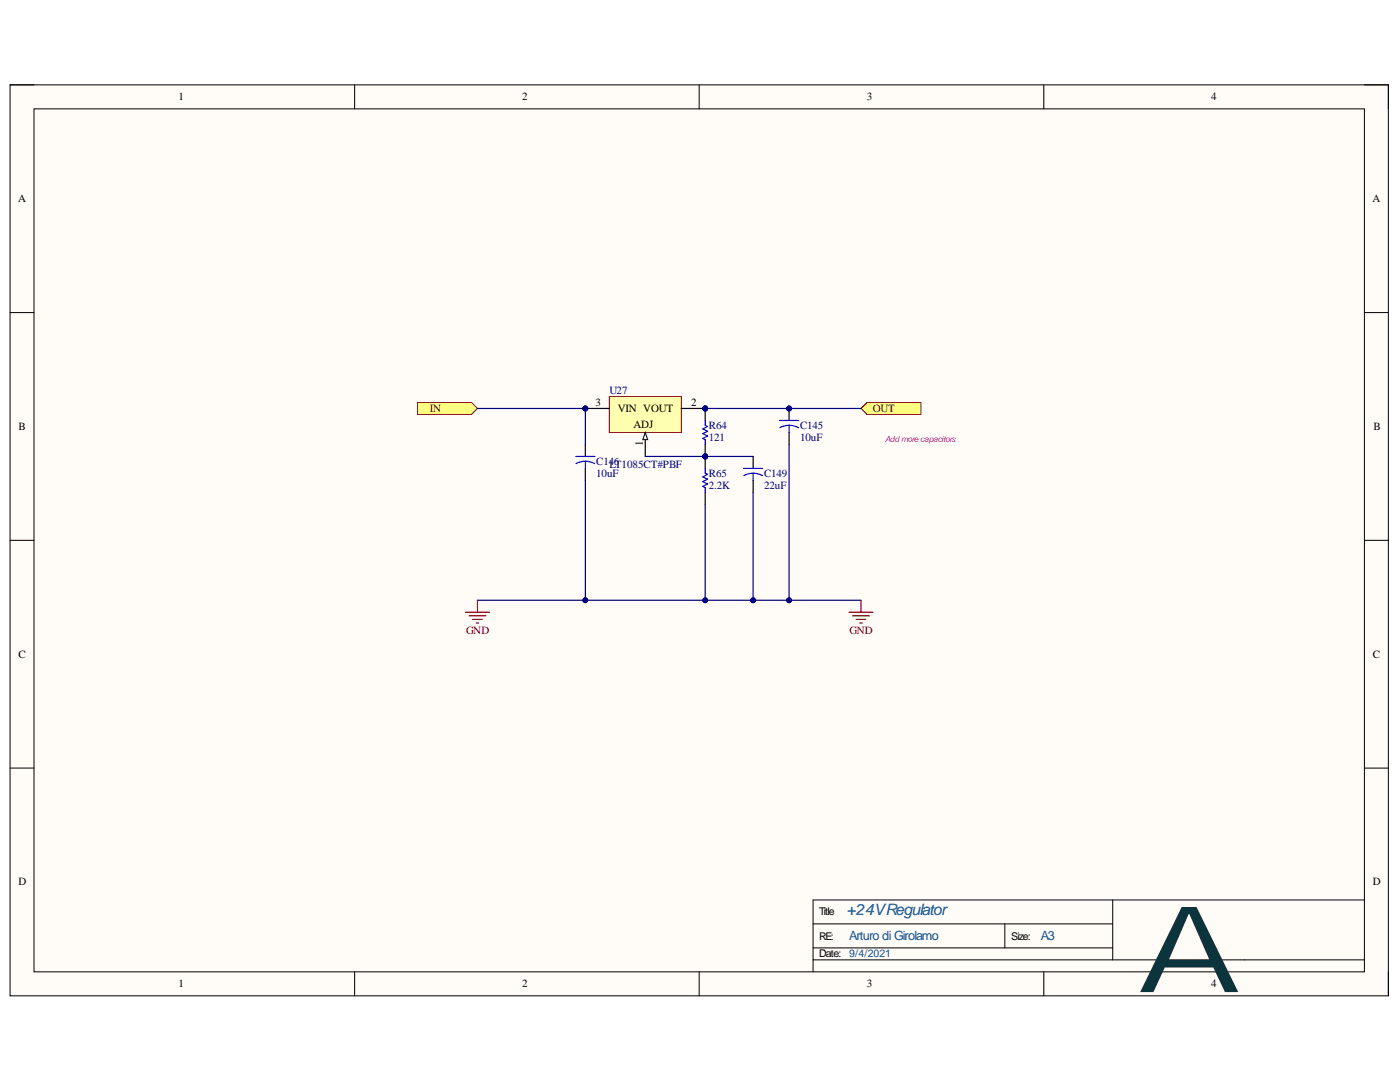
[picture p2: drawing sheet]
<svg xmlns="http://www.w3.org/2000/svg" width="279mm" height="216mm" viewBox="0 0 279 216" stroke-linecap="round" stroke-linejoin="round" font-family="sans-serif">
<defs><g id="words">
<text font-size="23.9" fill="#0c343d" x="226.9" y="198">A</text>
<text font-size="3.1" fill="#0b5394" x="169" y="182.7">+24VRegulator</text>
<g font-size="2.5" fill="#0b5394">
<text x="169.5" y="187.6">Arturo di Girolamo</text>
<text x="207.7" y="187.6">A3</text>
</g>
<g font-size="2.2">
<text x="35.6" y="20">1</text>
<text x="104.2" y="20">2</text>
<text x="173" y="20">3</text>
<text x="241.7" y="20">4</text>
<text x="3.6" y="40.3">A</text>
<text x="273.9" y="40.3">A</text>
<text x="118.8" y="81">3</text>
<text x="123.3" y="82.2">VIN VOUT</text>
<text x="137.9" y="81">2</text>
<text x="3.7" y="85.8">B</text>
<text x="126.4" y="85.3">ADJ</text>
<text x="128.3" y="89" transform="rotate(-90 128.3 89)">1</text>
<text x="274.1" y="85.8">B</text>
<text x="3.7" y="131.2">C</text>
<text x="274" y="131.2">C</text>
<text x="3.7" y="176.6">D</text>
<text x="274" y="176.6">D</text>
<text x="35.6" y="197">1</text>
<text x="104.2" y="197">2</text>
<text x="173" y="197">3</text>
<text x="241.7" y="197">4</text>
</g>
<g font-size="2.2" fill="#800000">
<text x="85.8" y="82.2">IN</text>
<text x="174.2" y="82.2">OUT</text>
<text x="93" y="126.4">GND</text>
<text x="169.6" y="126.4">GND</text>
</g>
<g font-size="2.2" fill="#000080">
<text x="121.6" y="78.6">U27</text>
<text x="141.5" y="85.6">R64</text>
<text x="141.5" y="87.9">121</text>
<text x="159.7" y="85.6">C145</text>
<text x="159.7" y="87.9">10uF</text>
<text x="119" y="92.8">C146</text>
<text x="119" y="95.1">10uF</text>
<text x="121.6" y="93.4">LT1085CT#PBF</text>
<text x="141.5" y="95.1">R65</text>
<text x="152.5" y="95.1">C149</text>
<text x="141.5" y="97.5">2.2K</text>
<text x="152.5" y="97.5">22uF</text>
</g>
<g font-size="2.1">
<text x="163.5" y="182.7">Title</text>
<text x="163.5" y="191">Date:</text>
<text x="163.5" y="187.5">RE:</text>
<text x="201.8" y="187.5">Size:</text>
</g>
<text font-size="2.1" fill="#0b5394" x="169.5" y="191">9/4/2021</text>
<text font-size="1.7" fill="#f0f" x="176.7" y="88.3">Addmore capacitors</text>
</g></defs>
<path d="M2 16.9h275.1v181.8h-275.1z" fill-rule="evenodd" fill="#fffcf8"/>
<path d="M2 16.9h275.1v181.8h-275.1z" fill="none" stroke="#000" stroke-width=".2"/>
<path d="M6.8 21.7h265.5v172.2h-265.5z" fill-rule="evenodd" fill="#fffcf8"/>
<g fill="none" stroke="#000" stroke-width=".2">
<path d="M2 16.9h4.8M70.8 16.9v4.8M139.5 16.9v4.8M208.3 16.9v4.8M272.3 16.9h4.8v4.8M6.8 21.7h265.5v172.2h-265.5zM2 62.4h4.8M272.3 62.4h4.8M2 107.8h4.8M272.3 107.8h4.8M2 153.3h4.8M272.3 153.3h4.8"/>
<path d="M222.1 179.6v11.9M272.3 179.6h-110v14.3M70.8 193.9v4.8M139.5 193.9v4.8M162.3 184.4h59.8M162.3 191.5h110M162.3 189.1h59.8M200.5 184.4v4.7M208.3 193.9v4.8M277.1 193.9v4.8"/>
</g>
<circle cx="140.7" cy="81.5" r=".48" fill="#000080"/>
<circle cx="140.7" cy="81.5" r=".48" fill="none" stroke="#000080" stroke-width=".2"/>
<circle cx="140.7" cy="91.1" r=".48" fill="#000080"/>
<circle cx="140.7" cy="91.1" r=".48" fill="none" stroke="#000080" stroke-width=".2"/>
<path d="M140.7 81.5v2.4" fill="none" stroke="#000" stroke-width=".24"/>
<circle cx="140.7" cy="81.5" r=".48" fill="#000080"/>
<circle cx="140.7" cy="81.5" r=".48" fill="none" stroke="#000080" stroke-width=".2"/>
<path d="M140.7 88.7v2.4" fill="none" stroke="#000" stroke-width=".24"/>
<circle cx="140.7" cy="91.1" r=".48" fill="#000080"/>
<circle cx="140.7" cy="91.1" r=".48" fill="none" stroke="#000080" stroke-width=".2"/>
<path d="M140.7 83.9v1l.5 .2-.9 .5 .9 .5-.9 .4 .9 .5-.9 .5 .4 .2v1" fill="none" stroke="#00f" stroke-width=".24"/>
<circle cx="140.7" cy="91.1" r=".48" fill="#000080"/>
<circle cx="140.7" cy="91.1" r=".48" fill="none" stroke="#000080" stroke-width=".2"/>
<path d="M140.7 91.1v2.4" fill="none" stroke="#000" stroke-width=".24"/>
<circle cx="140.7" cy="91.1" r=".48" fill="#000080"/>
<circle cx="140.7" cy="91.1" r=".48" fill="none" stroke="#000080" stroke-width=".2"/>
<path d="M116.8 88.7v2.4M116.8 93.5v2.4M140.7 98.2v2.4" fill="none" stroke="#000" stroke-width=".24"/>
<path d="M114.9 91.1h3.8M116.8 92l1.2 .2 .7 .3M116.8 92l-.8 .1-1 .4M116.8 92v1.5M140.7 93.5v.9l.5 .3-.9 .4 .9 .5-.9 .5 .9 .5-.9 .5 .4 .2v.9" fill="none" stroke="#00f" stroke-width=".24"/>
<circle cx="157.5" cy="81.5" r=".48" fill="#000080"/>
<circle cx="157.5" cy="81.5" r=".48" fill="none" stroke="#000080" stroke-width=".2"/>
<path d="M157.5 81.5v2.4" fill="none" stroke="#000" stroke-width=".24"/>
<circle cx="157.5" cy="81.5" r=".48" fill="#000080"/>
<circle cx="157.5" cy="81.5" r=".48" fill="none" stroke="#000080" stroke-width=".2"/>
<path d="M157.5 86.3v2.4" fill="none" stroke="#000" stroke-width=".24"/>
<path d="M155.6 83.9h3.8M157.5 84.9l1.1 .1 .7 .3M157.5 84.9l-1.2 .1-.7 .3M157.5 84.9v1.4" fill="none" stroke="#00f" stroke-width=".24"/>
<path d="M171.8 81.5l1.2-1.2h10.8v2.4h-10.8z" fill-rule="evenodd" fill="#ffff80"/>
<path d="M171.8 81.5l1.2-1.2h10.8v2.4h-10.8z" fill="none" stroke="#800000" stroke-width=".2"/>
<path d="M83.3 80.3h10.8l1.2 1.2-1.2 1.2h-10.8z" fill-rule="evenodd" fill="#ffff80"/>
<path d="M83.3 80.3h10.8l1.2 1.2-1.2 1.2h-10.8z" fill="none" stroke="#800000" stroke-width=".2"/>
<circle cx="140.7" cy="81.5" r=".48" fill="#000080"/>
<circle cx="140.7" cy="81.5" r=".48" fill="none" stroke="#000080" stroke-width=".2"/>
<circle cx="116.8" cy="81.5" r=".48" fill="#000080"/>
<circle cx="116.8" cy="81.5" r=".48" fill="none" stroke="#000080" stroke-width=".2"/>
<path d="M121.6 79.1h14.4v7.2h-14.4z" fill-rule="evenodd" fill="#ffffb0"/>
<path d="M121.6 79.1h14.4v7.2h-14.4z" fill="none" stroke="#800000" stroke-width=".2"/>
<path d="M128.8 86.3v4.8" fill="none" stroke="#000" stroke-width=".24"/>
<path d="M128.8 86.3l.5 1.4h-1z" fill="#f8fcff"/>
<path d="M128.8 86.3l.5 1.4h-1z" fill="none" stroke="#000" stroke-width=".2"/>
<path d="M136 81.5h4.7" fill="none" stroke="#000" stroke-width=".24"/>
<circle cx="140.7" cy="81.5" r=".48" fill="#000080"/>
<circle cx="140.7" cy="81.5" r=".48" fill="none" stroke="#000080" stroke-width=".2"/>
<path d="M116.8 81.5h4.8" fill="none" stroke="#000" stroke-width=".24"/>
<circle cx="116.8" cy="81.5" r=".48" fill="#000080"/>
<circle cx="116.8" cy="81.5" r=".48" fill="none" stroke="#000080" stroke-width=".2"/>
<path d="M95.3 119.8h21.5" fill="none" stroke="#000080" stroke-width=".24"/>
<circle cx="116.8" cy="119.8" r=".48" fill="#000080"/>
<circle cx="116.8" cy="119.8" r=".48" fill="none" stroke="#000080" stroke-width=".2"/>
<path d="M95.3 81.5h21.5v7.2" fill="none" stroke="#000080" stroke-width=".24"/>
<circle cx="116.8" cy="81.5" r=".48" fill="#000080"/>
<circle cx="116.8" cy="81.5" r=".48" fill="none" stroke="#000080" stroke-width=".2"/>
<path d="M116.8 95.9v23.9h23.9v-19.2" fill="none" stroke="#000080" stroke-width=".24"/>
<circle cx="140.7" cy="119.8" r=".48" fill="#000080"/>
<circle cx="140.7" cy="119.8" r=".48" fill="none" stroke="#000080" stroke-width=".2"/>
<circle cx="116.8" cy="119.8" r=".48" fill="#000080"/>
<circle cx="116.8" cy="119.8" r=".48" fill="none" stroke="#000080" stroke-width=".2"/>
<path d="M128.8 91.1h11.9" fill="none" stroke="#000080" stroke-width=".24"/>
<circle cx="140.7" cy="91.1" r=".48" fill="#000080"/>
<circle cx="140.7" cy="91.1" r=".48" fill="none" stroke="#000080" stroke-width=".2"/>
<path d="M157.5 88.7v31.1h-16.8" fill="none" stroke="#000080" stroke-width=".24"/>
<circle cx="157.5" cy="119.8" r=".48" fill="#000080"/>
<circle cx="157.5" cy="119.8" r=".48" fill="none" stroke="#000080" stroke-width=".2"/>
<circle cx="150.3" cy="119.8" r=".48" fill="#000080"/>
<circle cx="150.3" cy="119.8" r=".48" fill="none" stroke="#000080" stroke-width=".2"/>
<circle cx="140.7" cy="119.8" r=".48" fill="#000080"/>
<circle cx="140.7" cy="119.8" r=".48" fill="none" stroke="#000080" stroke-width=".2"/>
<path d="M140.7 81.5h31.1" fill="none" stroke="#000080" stroke-width=".24"/>
<circle cx="140.7" cy="81.5" r=".48" fill="#000080"/>
<circle cx="140.7" cy="81.5" r=".48" fill="none" stroke="#000080" stroke-width=".2"/>
<circle cx="157.5" cy="81.5" r=".48" fill="#000080"/>
<circle cx="157.5" cy="81.5" r=".48" fill="none" stroke="#000080" stroke-width=".2"/>
<path d="M157.5 119.8h14.3" fill="none" stroke="#000080" stroke-width=".24"/>
<circle cx="157.5" cy="119.8" r=".48" fill="#000080"/>
<circle cx="157.5" cy="119.8" r=".48" fill="none" stroke="#000080" stroke-width=".2"/>
<path d="M95.3 119.8v2.4M171.8 119.8v2.4M92.9 122.2h4.8M93.6 122.9h3.4M94.3 123.6h1.9M95 124.3h.5M169.4 122.2h4.8M170.2 122.9h3.3M170.9 123.6h1.9M171.6 124.3h.5" fill="none" stroke="#800000" stroke-width=".24"/>
<path d="M150.3 91.1v2.4M150.3 95.9v2.3" fill="none" stroke="#000" stroke-width=".24"/>
<path d="M148.4 93.5h3.8M150.3 94.4l1.1 .2 .8 .3M150.3 94.4l-1.1 .2-.8 .3M150.3 94.4v1.5" fill="none" stroke="#00f" stroke-width=".24"/>
<path d="M140.7 91.1h9.6" fill="none" stroke="#000080" stroke-width=".24"/>
<circle cx="140.7" cy="91.1" r=".48" fill="#000080"/>
<circle cx="140.7" cy="91.1" r=".48" fill="none" stroke="#000080" stroke-width=".2"/>
<path d="M150.3 98.2v21.6" fill="none" stroke="#000080" stroke-width=".24"/>
<circle cx="150.3" cy="119.8" r=".48" fill="#000080"/>
<circle cx="150.3" cy="119.8" r=".48" fill="none" stroke="#000080" stroke-width=".2"/>
<use href="#words"/>
</svg>
